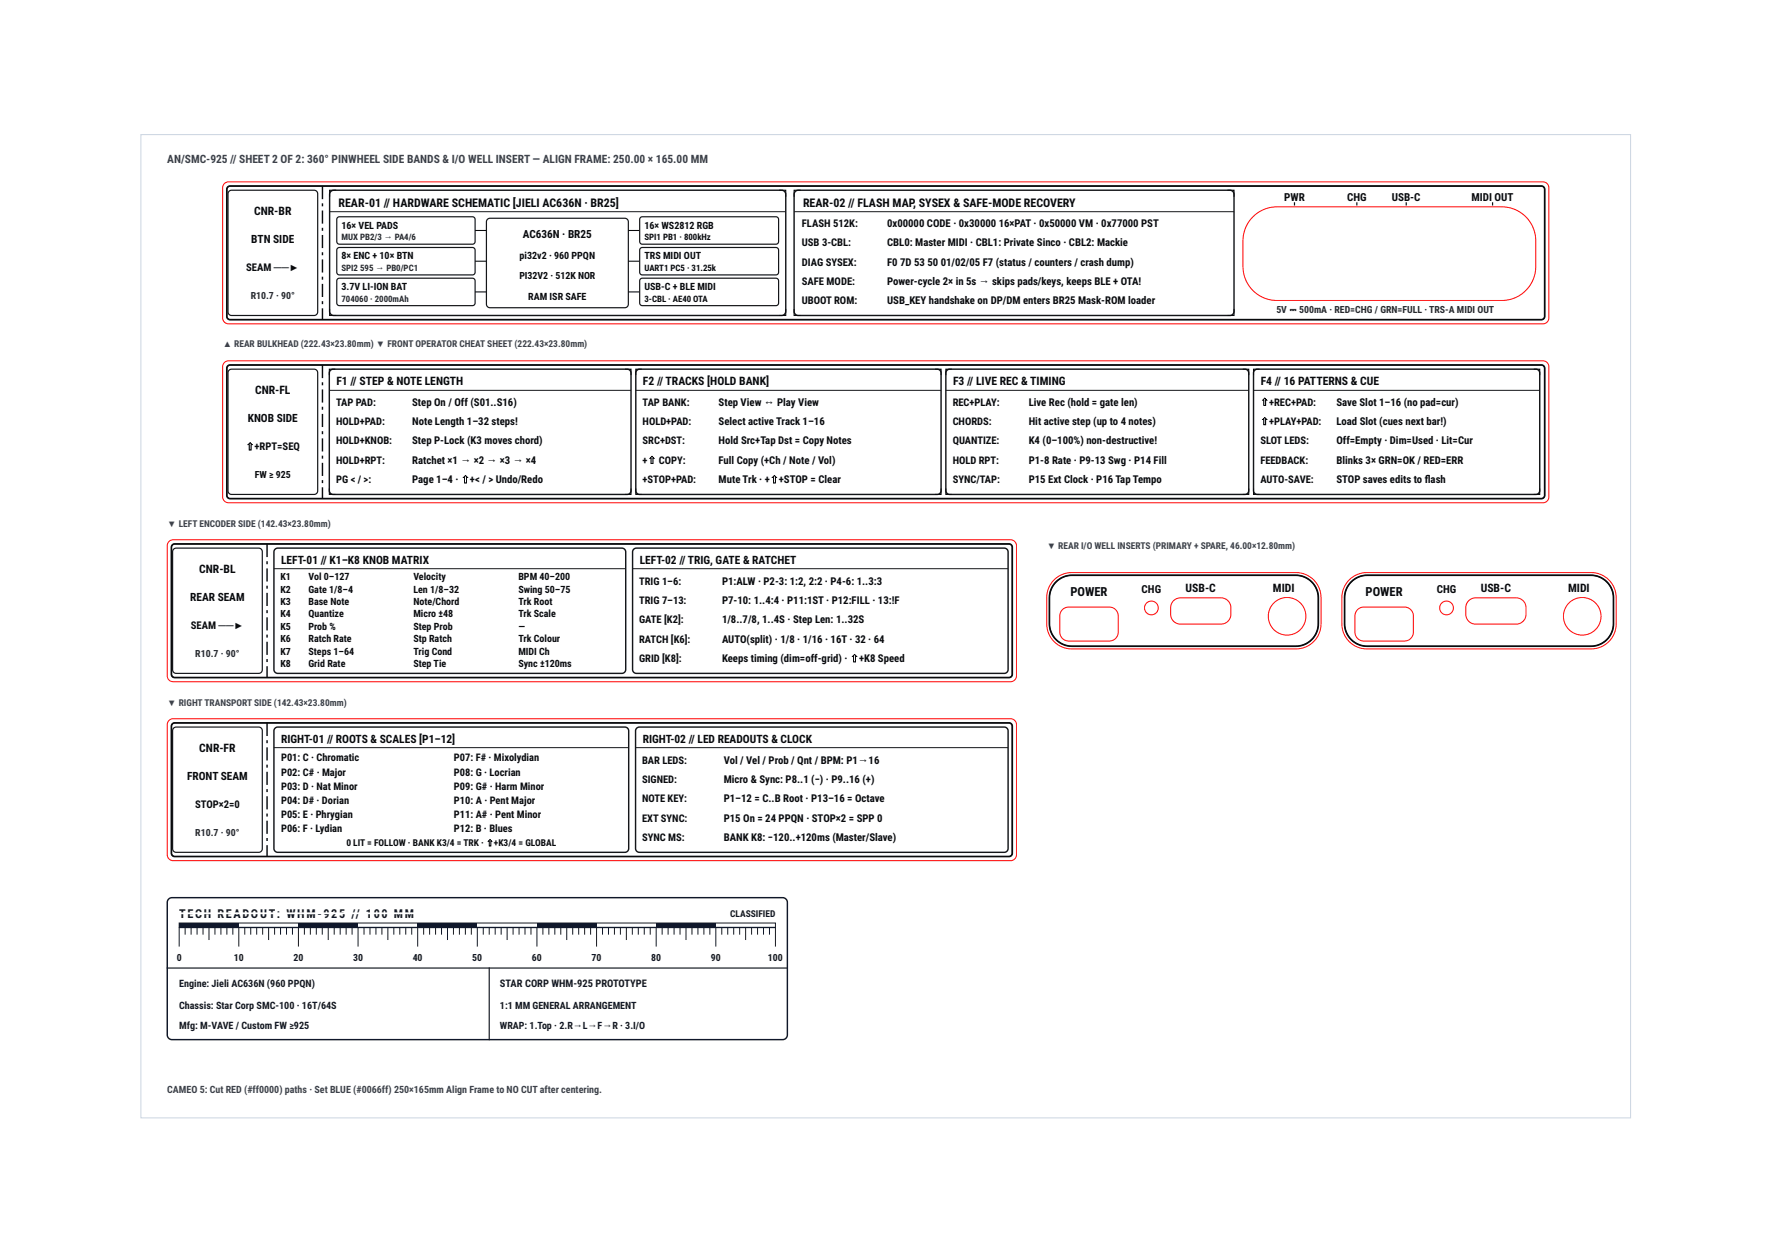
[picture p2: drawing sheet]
<svg xmlns="http://www.w3.org/2000/svg" width="297mm" height="210mm" viewBox="0 0 297 210" stroke-linecap="round" stroke-linejoin="round" font-family="sans-serif">
<defs><g id="words">
<g font-size="2.1" fill="#090a0c">
<text x="179.5" y="99.9">POWER</text>
<text x="229" y="99.9">POWER</text>
</g>
<g font-size="2" fill="#090a0c">
<text x="56.8" y="34.6">REAR-01 // HARDWARE SCHEMATIC [JIELI AC636N · BR25]</text>
<text x="134.7" y="34.6">REAR-02 // FLASH MAP, SYSEX &amp; SAFE-MODE RECOVERY</text>
</g>
<text font-size="2" fill="#0f172a" x="30" y="153.8">TECH READOUT: WHM-925 // 100 MM</text>
<text font-size="1.9" fill="#334155" x="28" y="27.3">AN/SMC-925 // SHEET 2 OF 2: 360° PINWHEEL SIDE BANDS &amp; I/O WELL INSERT — ALIGN FRAME: 250.00 × 165.00 MM</text>
<g font-size="1.9" fill="#090a0c">
<text x="42.1" y="40.8">BTN SIDE</text>
<text x="42.6" y="36.1">CNR-BR</text>
<text x="87.7" y="39.8">AC636N · BR25</text>
<text x="56.4" y="64.6">F1 // STEP &amp; NOTE LENGTH</text>
<text x="107.8" y="64.6">F2 // TRACKS [HOLD BANK]</text>
<text x="159.8" y="64.6">F3 // LIVE REC &amp; TIMING</text>
<text x="211.4" y="64.6">F4 // 16 PATTERNS &amp; CUE</text>
<text x="41.6" y="70.8">KNOB SIDE</text>
<text x="42.8" y="66.1">CNR-FL</text>
<text x="47.1" y="94.5">LEFT-01 // K1–K8 KNOB MATRIX</text>
<text x="107.3" y="94.5">LEFT-02 // TRIG, GATE &amp; RATCHET</text>
<text x="31.9" y="100.8">REAR SEAM</text>
<text x="33.4" y="96.1">CNR-BL</text>
<text x="198.8" y="99.2">USB-C</text>
<text x="213.5" y="99.2">MIDI</text>
<text x="248.3" y="99.2">USB-C</text>
<text x="263" y="99.2">MIDI</text>
<text x="47.1" y="124.5">RIGHT-01 // ROOTS &amp; SCALES [P1–12]</text>
<text x="107.8" y="124.5">RIGHT-02 // LED READOUTS &amp; CLOCK</text>
<text x="31.4" y="130.8">FRONT SEAM</text>
<text x="33.4" y="126.1">CNR-FR</text>
</g>
<g font-size="1.8" fill="#090a0c">
<text x="215.4" y="33.7">PWR</text>
<text x="225.9" y="33.7">CHG</text>
<text x="233.4" y="33.7">USB-C</text>
<text x="246.8" y="33.7">MIDI OUT</text>
<text x="134.5" y="38">FLASH 512K:</text>
<text x="134.5" y="41.3">USB 3-CBL:</text>
<text x="148.8" y="38">0x00000 CODE · 0x30000</text>
<text x="148.8" y="41.3">CBL0: Master MIDI · CBL1: Private Sinco · CBL2: Mackie</text>
<text x="167.5" y="38">16×PAT · 0x50000 VM · 0x77000 PST</text>
<text x="41.3" y="45.5">SEAM ──►</text>
<text x="134.5" y="44.5">DIAG SYSEX:</text>
<text x="134.5" y="47.8">SAFE MODE:</text>
<text x="148.8" y="44.5">F0</text>
<text x="148.8" y="47.8">Power-cycle 2× in 5s → skips pads/keys, keeps BLE + OTA!</text>
<text x="151" y="44.5">7D 53</text>
<text x="155.5" y="44.5">50</text>
<text x="157.8" y="44.5">01/02/05 F7 (status / counters / crash dump)</text>
<text x="134.5" y="51">UBOOT ROM:</text>
<text x="148.8" y="51">USB_KEY handshake on DP/DM enters BR25 Mask-ROM loader</text>
<text x="56.4" y="68">TAP PAD:</text>
<text x="56.4" y="71.3">HOLD+PAD:</text>
<text x="69.1" y="68">Step On / Off (S01..S16)</text>
<text x="69.1" y="71.3">Note Length 1–32 steps!</text>
<text x="107.8" y="68">TAP BANK:</text>
<text x="107.8" y="71.3">HOLD+PAD:</text>
<text x="120.5" y="68">Step View ↔ Play View</text>
<text x="120.5" y="71.3">Select active Track 1–16</text>
<text x="159.8" y="68">REC+PLAY:</text>
<text x="159.8" y="71.3">CHORDS:</text>
<text x="172.5" y="68">Live Rec (hold = gate len)</text>
<text x="172.5" y="71.3">Hit active step (up to 4 notes)</text>
<text x="211.4" y="68">⇧+REC+PAD:</text>
<text x="211.4" y="71.3">⇧+PLAY+PAD:</text>
<text x="224.1" y="68">Save Slot 1–16 (no pad=cur)</text>
<text x="224.1" y="71.3">Load Slot (cues next bar!)</text>
<text x="41.2" y="75.5">⇧+RPT=SEQ</text>
<text x="56.4" y="74.5">HOLD+KNOB:</text>
<text x="56.4" y="77.8">HOLD+RPT:</text>
<text x="69.1" y="74.5">Step P-Lock (K3 moves chord)</text>
<text x="69.1" y="77.8">Ratchet ×1 → ×2 → ×3 → ×4</text>
<text x="107.8" y="74.5">SRC+DST:</text>
<text x="107.8" y="77.8">+⇧ COPY:</text>
<text x="120.5" y="74.5">Hold Src+Tap Dst = Copy Notes</text>
<text x="120.5" y="77.8">Full Copy (+Ch / Note / Vol)</text>
<text x="159.8" y="74.5">QUANTIZE:</text>
<text x="159.8" y="77.8">HOLD RPT:</text>
<text x="172.5" y="74.5">K4 (0–100%) non-destructive!</text>
<text x="172.5" y="77.8">P1-8 Rate · P9-13 Swg · P14 Fill</text>
<text x="211.4" y="74.5">SLOT LEDS:</text>
<text x="211.4" y="77.8">FEEDBACK:</text>
<text x="224.1" y="74.5">Off=Empty · Dim=Used · Lit=Cur</text>
<text x="224.1" y="77.8">Blinks 3× GRN=OK / RED=ERR</text>
<text x="56.4" y="81">PG &lt; / &gt;:</text>
<text x="69.1" y="81">Page 1–4 · ⇧+&lt; / &gt; Undo/Redo</text>
<text x="107.8" y="81">+STOP+PAD:</text>
<text x="120.5" y="81">Mute Trk · +⇧+STOP = Clear</text>
<text x="159.8" y="81">SYNC/TAP:</text>
<text x="172.5" y="81">P15 Ext Clock · P16 Tap Tempo</text>
<text x="211.4" y="81">AUTO-SAVE:</text>
<text x="224.1" y="81">STOP saves edits to fl ash</text>
<text x="107.2" y="98">TRIG 1–6:</text>
<text x="107.2" y="101.3">TRIG 7–13:</text>
<text x="121.1" y="98">P1:ALW · P2-3: 1:2, 2:2 · P4-6: 1..3:3</text>
<text x="121.1" y="101.3">P7-10: 1..4:4 · P11:1ST · P12:FILL · 13:!F</text>
<text x="191.5" y="99.4">CHG</text>
<text x="241" y="99.4">CHG</text>
<text x="32" y="105.5">SEAM ──►</text>
<text x="107.2" y="104.5">GATE [K2]:</text>
<text x="107.2" y="107.8">RATCH [K6]:</text>
<text x="121.1" y="104.5">1/8..7/8, 1..4S · Step Len: 1..32S</text>
<text x="121.1" y="107.8">AUTO(split) · 1/8 · 1/16 · 16T · 32 · 64</text>
<text x="107.2" y="111">GRID [K8]:</text>
<text x="121.1" y="111">Keeps timing (dim=off-grid) · ⇧+K8 Speed</text>
<text x="107.7" y="128">BAR LEDS:</text>
<text x="107.7" y="131.3">SIGNED:</text>
<text x="121.4" y="128">Vol / Vel / Prob / Qnt / BPM: P1→16</text>
<text x="121.4" y="131.3">Micro &amp; Sync: P8..1 (−) · P9..16 (+)</text>
<text x="32.7" y="135.5">STOP×2=0</text>
<text x="107.7" y="134.5">NOTE KEY:</text>
<text x="107.7" y="137.8">EXT SYNC:</text>
<text x="121.4" y="134.5">P1–12 = C..B Root · P13–16 = Octave</text>
<text x="121.4" y="137.8">P15 On = 24 PPQN · STOP×2 = SPP 0</text>
<text x="107.7" y="141">SYNC MS:</text>
<text x="121.4" y="141">BANK K8: −120..+120ms (Master/Slave)</text>
</g>
<g font-size="1.7" fill="#090a0c">
<text x="57.3" y="38.3">16× VEL PADS</text>
<text x="108.1" y="38.3">16× WS2812 RGB</text>
<text x="57.3" y="43.5">8× ENC + 10× BTN</text>
<text x="87.1" y="43.3">pi32v2 · 960 PPQN</text>
<text x="108.1" y="43.5">TRS MIDI OUT</text>
<text x="57.3" y="48.6">3.7V LI-ION BAT</text>
<text x="88.6" y="50.2">RAM ISR SAFE</text>
<text x="108.1" y="48.6">USB-C + BLE MIDI</text>
<text x="47" y="97.3">K1</text>
<text x="47" y="99.3">K2</text>
<text x="47" y="101.4">K3</text>
<text x="51.7" y="97.3">Vol 0–127</text>
<text x="51.7" y="99.3">Gate 1/8–4</text>
<text x="51.7" y="101.4">Base Note</text>
<text x="69.3" y="97.3">Velocity</text>
<text x="69.3" y="99.3">Len 1/8–32</text>
<text x="69.3" y="101.4">Note/Chord</text>
<text x="86.9" y="97.3">BPM 40–200</text>
<text x="86.9" y="99.3">Swing 50–75</text>
<text x="86.9" y="101.4">Trk Root</text>
<text x="47" y="103.5">K4</text>
<text x="47" y="105.6">K5</text>
<text x="47" y="107.7">K6</text>
<text x="51.7" y="103.5">Quantize</text>
<text x="51.7" y="105.6">Prob %</text>
<text x="51.7" y="107.7">Ratch Rate</text>
<text x="69.3" y="103.5">Micro ±48</text>
<text x="69.3" y="105.6">Step Prob</text>
<text x="69.3" y="107.7">Stp Ratch</text>
<text x="86.9" y="103.5">Trk Scale</text>
<text x="86.9" y="105.6">—</text>
<text x="86.9" y="107.7">Trk Colour</text>
<text x="47" y="109.7">K7</text>
<text x="47" y="111.8">K8</text>
<text x="51.7" y="109.7">Steps 1–64</text>
<text x="51.7" y="111.8">Grid Rate</text>
<text x="69.3" y="109.7">Trig Cond</text>
<text x="69.3" y="111.8">Step Tie</text>
<text x="86.9" y="109.7">MIDI Ch</text>
<text x="86.9" y="111.8">Sync ±120ms</text>
<text x="47.1" y="127.6">P01: C · Chromatic</text>
<text x="47.1" y="130">P02: C# · Major</text>
<text x="76.1" y="127.6">P07: F# · Mixolydian</text>
<text x="76.1" y="130">P08: G · Locrian</text>
<text x="47.1" y="132.4">P03: D · Nat Minor</text>
<text x="47.1" y="134.8">P04: D# · Dorian</text>
<text x="47.1" y="137.2">P05: E · Phrygian</text>
<text x="76.1" y="132.4">P09: G# · Harm Minor</text>
<text x="76.1" y="134.8">P10: A · Pent Major</text>
<text x="76.1" y="137.2">P11: A# · Pent Minor</text>
<text x="47.1" y="139.5">P06: F · Lydian</text>
<text x="76.1" y="139.5">P12: B · Blues</text>
</g>
<g font-size="1.7" fill="#0f172a">
<text x="30" y="165.5">Engine: Jieli AC636N (960 PPQN)</text>
<text x="83.8" y="165.5">STAR CORP WHM-925 PROTOTYPE</text>
<text x="30" y="169.1">Chassis: Star Corp SMC-100 · 16T/64S</text>
<text x="30" y="172.6">Mfg: M-VAVE / Custom FW ≥925</text>
<text x="83.8" y="169.1">1:1 MM GENERAL ARRANGEMENT</text>
<text x="83.8" y="172.6">WRAP: 1.Top · 2.R→L→F→R · 3.I/O</text>
</g>
<text font-size="1.7" fill="#334155" x="28" y="183.3">CAMEO 5: Cut RED (#ff0000) paths · Set BLUE (#0066ff) 250×165mm Align Frame to NO CUT after centering.</text>
<g font-size="1.6" fill="#090a0c">
<text x="87.1" y="46.8">PI32V2 · 512K NOR</text>
<text x="42.7" y="80.1">FW ≥ 925</text>
<text x="58.1" y="141.9">0 LIT = FOLLOW · BANK K3/4 = TRK · ⇧+K3/4 = GLOBAL</text>
</g>
<g font-size="1.6" fill="#262930">
<text x="42" y="50.1">R10.7 · 90°</text>
<text x="214.1" y="52.4">5V ⎓ 500mA · RED=CHG / GRN=FULL · TRS-A MIDI OUT</text>
<text x="32.8" y="110.1">R10.7 · 90°</text>
<text x="32.8" y="140.1">R10.7 · 90°</text>
</g>
<g font-size="1.6" fill="#334155">
<text x="37.3" y="58.1">▲ REAR BULKHEAD (222.43×23.80mm) ▼ FRONT OPERATOR CHEAT SHEET (222.43×23.80mm)</text>
<text x="28" y="88.3">▼ LEFT ENCODER SIDE (142.43×23.80mm)</text>
<text x="175.5" y="92">▼ REAR I/O WELL INSERTS (PRIMARY + SPARE, 46.00×12.80mm)</text>
<text x="28" y="118.3">▼ RIGHT TRANSPORT SIDE (142.43×23.80mm)</text>
</g>
<g font-size="1.6" fill="#0f172a">
<text x="122.5" y="153.7">CLASSIFIED</text>
<text x="29.6" y="161.1">0</text>
<text x="39.2" y="161.1">10</text>
<text x="49.2" y="161.1">20</text>
<text x="59.2" y="161.1">30</text>
<text x="69.2" y="161.1">40</text>
<text x="79.2" y="161.1">50</text>
<text x="89.2" y="161.1">60</text>
<text x="99.2" y="161.1">70</text>
<text x="109.2" y="161.1">80</text>
<text x="119.2" y="161.1">90</text>
<text x="128.8" y="161.1">100</text>
</g>
<g font-size="1.5" fill="#262930">
<text x="57.3" y="40.3">MUX PB2/3 → PA4/6</text>
<text x="57.3" y="45.4">SPI2</text>
<text x="60.4" y="45.4">595 → PB0/PC1</text>
<text x="57.3" y="50.6">704060 · 2000mAh</text>
</g>
<g font-size="1.5" fill="#090a0c">
<text x="108.1" y="40.3">SPI1 PB1 · 800kHz</text>
<text x="108.1" y="45.4">UART1 PC5 · 31.25k</text>
<text x="108.1" y="50.6">3-CBL · AE40 OTA</text>
</g>
</g></defs>
<path d="M23.6 22.6h249.9v164.8h-249.9z" fill="none" stroke="#cbd5e1" stroke-width=".17"/>
<path d="M35.8 29h225.5v26.8h-225.5z" fill="#fff"/>
<path d="M38.2 31.4l.4-.2h219.9a.6 .6 0 0 1 .6 .6v21.2a.6 .6 0 0 1-.6 .6h-219.9a.6 .6 0 0 1-.6-.6v-21.2z" fill="none" stroke="#141619" stroke-width=".17"/>
<path d="M38.2 31.4l.4-.2h219.9a.55 .55 0 0 1 .6 .5v21.3a.55 .55 0 0 1-.6 .6h-219.9a.55 .55 0 0 1-.6-.6v-21.3z" fill="none" stroke="#090a0c" stroke-width=".28"/>
<path d="M38.4 32.1l.4-.2h13.9a.6 .6 0 0 1 .6 .6v19.8a.6 .6 0 0 1-.6 .6h-13.9a.6 .6 0 0 1-.6-.6v-19.8z" fill="#fff"/>
<path d="M38.4 32.1l.4-.2h13.9a.6 .6 0 0 1 .6 .6v19.8a.6 .6 0 0 1-.6 .6h-13.9a.6 .6 0 0 1-.6-.6v-19.8z" fill="none" stroke="#141619" stroke-width=".2"/>
<path d="M54 31.2h.2v2.2h-.2zM54 34.1h.2v.5h-.2zM54 35.3h.2v2.2h-.2zM54 38.2h.2v.5h-.2zM54 39.4h.2v2.2h-.2zM54 42.3h.2v.5h-.2zM54 43.5h.2v2.2h-.2zM54 46.4h.2v.5h-.2zM54 47.6h.2v2.2h-.2zM54 50.5h.2v.5h-.2zM54 51.7h.2v1.9h-.2z" fill="#090a0c"/>
<path d="M55.5 32.1l.5-.2h75.1a.7 .7 0 0 1 .7 .7v19.6a.7 .7 0 0 1-.7 .7h-75.1a.7 .7 0 0 1-.7-.7v-19.6z" fill="#fff"/>
<path d="M55.5 32.1l.5-.2h75.1a.7 .7 0 0 1 .7 .7v19.6a.7 .7 0 0 1-.7 .7h-75.1a.7 .7 0 0 1-.7-.7v-19.6z" fill="none" stroke="#141619" stroke-width=".24"/>
<path d="M56.4 31.9h-1.1v1.1M130.7 31.9h1.1v1.1M55.3 51.8v1.1h1.1M131.8 51.8v1.1h-1.1" fill="none" stroke="#090a0c" stroke-width=".18"/>
<path d="M55.3 35.5h76.5" fill="none" stroke="#141619" stroke-width=".17"/>
<path d="M81.8 36.8l.4-.2h22.6a.6 .6 0 0 1 .6 .6v13.8a.6 .6 0 0 1-.6 .6h-22.6a.6 .6 0 0 1-.6-.6v-13.8z" fill="#fff"/>
<path d="M81.8 36.8l.4-.2h22.6a.6 .6 0 0 1 .6 .6v13.8a.6 .6 0 0 1-.6 .6h-22.6a.6 .6 0 0 1-.6-.6v-13.8z" fill="none" stroke="#141619" stroke-width=".2"/>
<path d="M56.6 36.5l.3-.2h22.3a.45 .45 0 0 1 .5 .5v3.7a.45 .45 0 0 1-.5 .4h-22.3a.45 .45 0 0 1-.4-.4v-3.7z" fill="#fff"/>
<path d="M56.6 36.5l.3-.2h22.3a.45 .45 0 0 1 .5 .5v3.7a.45 .45 0 0 1-.5 .4h-22.3a.45 .45 0 0 1-.4-.4v-3.7z" fill="none" stroke="#141619" stroke-width=".2"/>
<path d="M79.7 38.6h1.9" fill="none" stroke="#090a0c" stroke-width=".18"/>
<path d="M56.6 41.6l.3-.1h22.3a.45 .45 0 0 1 .5 .4v3.7a.45 .45 0 0 1-.5 .5h-22.3a.45 .45 0 0 1-.4-.5v-3.7z" fill="#fff"/>
<path d="M56.6 41.6l.3-.1h22.3a.45 .45 0 0 1 .5 .4v3.7a.45 .45 0 0 1-.5 .5h-22.3a.45 .45 0 0 1-.4-.5v-3.7z" fill="none" stroke="#141619" stroke-width=".2"/>
<path d="M79.7 43.8h1.9" fill="none" stroke="#090a0c" stroke-width=".18"/>
<path d="M56.6 46.8l.3-.2h22.3a.45 .45 0 0 1 .5 .5v3.7a.45 .45 0 0 1-.5 .4h-22.3a.45 .45 0 0 1-.4-.4v-3.7z" fill="#fff"/>
<path d="M56.6 46.8l.3-.2h22.3a.45 .45 0 0 1 .5 .5v3.7a.45 .45 0 0 1-.5 .4h-22.3a.45 .45 0 0 1-.4-.4v-3.7z" fill="none" stroke="#141619" stroke-width=".2"/>
<path d="M105.4 38.6h1.9M79.7 48.9h1.9" fill="none" stroke="#090a0c" stroke-width=".18"/>
<path d="M107.4 36.5l.3-.2h22.4a.45 .45 0 0 1 .5 .5v3.7a.45 .45 0 0 1-.5 .4h-22.4a.45 .45 0 0 1-.4-.4v-3.7z" fill="#fff"/>
<path d="M107.4 36.5l.3-.2h22.4a.45 .45 0 0 1 .5 .5v3.7a.45 .45 0 0 1-.5 .4h-22.4a.45 .45 0 0 1-.4-.4v-3.7z" fill="none" stroke="#141619" stroke-width=".2"/>
<path d="M105.4 43.8h1.9" fill="none" stroke="#090a0c" stroke-width=".18"/>
<path d="M107.4 41.6l.3-.1h22.4a.45 .45 0 0 1 .5 .4v3.7a.45 .45 0 0 1-.5 .5h-22.4a.45 .45 0 0 1-.4-.5v-3.7z" fill="#fff"/>
<path d="M107.4 41.6l.3-.1h22.4a.45 .45 0 0 1 .5 .4v3.7a.45 .45 0 0 1-.5 .5h-22.4a.45 .45 0 0 1-.4-.5v-3.7z" fill="none" stroke="#141619" stroke-width=".2"/>
<path d="M105.4 48.9h1.9" fill="none" stroke="#090a0c" stroke-width=".18"/>
<path d="M107.4 46.8l.3-.2h22.4a.45 .45 0 0 1 .5 .5v3.7a.45 .45 0 0 1-.5 .4h-22.4a.45 .45 0 0 1-.4-.4v-3.7z" fill="#fff"/>
<path d="M107.4 46.8l.3-.2h22.4a.45 .45 0 0 1 .5 .5v3.7a.45 .45 0 0 1-.5 .4h-22.4a.45 .45 0 0 1-.4-.4v-3.7z" fill="none" stroke="#141619" stroke-width=".2"/>
<path d="M133.4 32.1l.5-.2h72.4a.7 .7 0 0 1 .7 .7v19.6a.7 .7 0 0 1-.7 .7h-72.4a.7 .7 0 0 1-.7-.7v-19.6z" fill="#fff"/>
<path d="M133.4 32.1l.5-.2h72.4a.7 .7 0 0 1 .7 .7v19.6a.7 .7 0 0 1-.7 .7h-72.4a.7 .7 0 0 1-.7-.7v-19.6z" fill="none" stroke="#141619" stroke-width=".24"/>
<path d="M134.3 31.9h-1.1v1.1M205.9 31.9h1.1v1.1M133.2 51.8v1.1h1.1M207 51.8v1.1h-1.1" fill="none" stroke="#090a0c" stroke-width=".18"/>
<path d="M133.2 35.5h73.8" fill="none" stroke="#141619" stroke-width=".17"/>
<path d="M217.1 33.9v.5M227.6 33.9v.5M235.8 33.9v.5M250.3 33.9v.5" fill="none" stroke="#090a0c" stroke-width=".2"/>
<path d="M37.6 30.8l.7-.3h220.5a1 1 0 0 1 1 1v21.8a1 1 0 0 1-1 1h-220.5a1 1 0 0 1-1-1v-21.8zM210.1 36.3a5.7 5.7 0 0 1 4.1-1.6h37.7a5.7 5.7 0 0 1 5.7 5.7v4.3a5.7 5.7 0 0 1-5.7 5.7h-37.7a5.7 5.7 0 0 1-5.7-5.7v-4.3a5.7 5.7 0 0 1 1.6-4.1z" fill="none" stroke="#f00" stroke-width=".17"/>
<path d="M35.8 59h225.5v26.8h-225.5z" fill="#fff"/>
<path d="M38.2 61.4l.4-.2h219.9a.6 .6 0 0 1 .6 .6v21.2a.6 .6 0 0 1-.6 .6h-219.9a.6 .6 0 0 1-.6-.6v-21.2z" fill="none" stroke="#141619" stroke-width=".17"/>
<path d="M38.2 61.3l.4-.1h219.9a.55 .55 0 0 1 .6 .5v21.3a.55 .55 0 0 1-.6 .6h-219.9a.55 .55 0 0 1-.6-.6v-21.3z" fill="none" stroke="#090a0c" stroke-width=".28"/>
<path d="M38.4 62.1l.4-.2h13.9a.6 .6 0 0 1 .6 .6v19.8a.6 .6 0 0 1-.6 .6h-13.9a.6 .6 0 0 1-.6-.6v-19.8z" fill="#fff"/>
<path d="M38.4 62.1l.4-.2h13.9a.6 .6 0 0 1 .6 .6v19.8a.6 .6 0 0 1-.6 .6h-13.9a.6 .6 0 0 1-.6-.6v-19.8z" fill="none" stroke="#141619" stroke-width=".2"/>
<path d="M54 61.2h.2v2.2h-.2zM54 64.1h.2v.5h-.2zM54 65.3h.2v2.2h-.2zM54 68.2h.2v.5h-.2zM54 69.4h.2v2.2h-.2zM54 72.3h.2v.5h-.2zM54 73.5h.2v2.2h-.2zM54 76.4h.2v.5h-.2zM54 77.6h.2v2.2h-.2zM54 80.5h.2v.5h-.2zM54 81.7h.2v1.9h-.2z" fill="#090a0c"/>
<path d="M55.4 62.1l.5-.2h49.3a.65 .65 0 0 1 .6 .6v19.7a.65 .65 0 0 1-.6 .7h-49.3a.65 .65 0 0 1-.7-.7v-19.7z" fill="#fff"/>
<path d="M55.4 62.1l.5-.2h49.3a.65 .65 0 0 1 .6 .6v19.7a.65 .65 0 0 1-.6 .7h-49.3a.65 .65 0 0 1-.7-.7v-19.7z" fill="none" stroke="#141619" stroke-width=".24"/>
<path d="M56.2 61.9h-1v1M104.8 61.9h1v1M55.2 81.9v1h1M105.8 81.9v1h-1" fill="none" stroke="#090a0c" stroke-width=".18"/>
<path d="M55.2 65.4h50.6" fill="none" stroke="#141619" stroke-width=".17"/>
<path d="M106.8 62.1l.5-.2h49.9a.65 .65 0 0 1 .6 .6v19.7a.65 .65 0 0 1-.6 .7h-49.9a.65 .65 0 0 1-.7-.7v-19.7z" fill="#fff"/>
<path d="M106.8 62.1l.5-.2h49.9a.65 .65 0 0 1 .6 .6v19.7a.65 .65 0 0 1-.6 .7h-49.9a.65 .65 0 0 1-.7-.7v-19.7z" fill="none" stroke="#141619" stroke-width=".24"/>
<path d="M107.6 61.9h-1v1M156.8 61.9h1v1M106.6 81.9v1h1M157.8 81.9v1h-1" fill="none" stroke="#090a0c" stroke-width=".18"/>
<path d="M106.6 65.4h51.2" fill="none" stroke="#141619" stroke-width=".17"/>
<path d="M158.8 62.1l.5-.2h49.5a.65 .65 0 0 1 .6 .6v19.7a.65 .65 0 0 1-.6 .7h-49.5a.65 .65 0 0 1-.7-.7v-19.7z" fill="#fff"/>
<path d="M158.8 62.1l.5-.2h49.5a.65 .65 0 0 1 .6 .6v19.7a.65 .65 0 0 1-.6 .7h-49.5a.65 .65 0 0 1-.7-.7v-19.7z" fill="none" stroke="#141619" stroke-width=".24"/>
<path d="M159.6 61.9h-1v1M208.4 61.9h1v1M158.6 81.9v1h1M209.4 81.9v1h-1" fill="none" stroke="#090a0c" stroke-width=".18"/>
<path d="M158.6 65.4h50.8" fill="none" stroke="#141619" stroke-width=".17"/>
<path d="M210.4 62.1l.5-.2h46.7a.65 .65 0 0 1 .6 .6v19.7a.65 .65 0 0 1-.6 .7h-46.7a.65 .65 0 0 1-.7-.7v-19.7z" fill="#fff"/>
<path d="M210.4 62.1l.5-.2h46.7a.65 .65 0 0 1 .6 .6v19.7a.65 .65 0 0 1-.6 .7h-46.7a.65 .65 0 0 1-.7-.7v-19.7z" fill="none" stroke="#141619" stroke-width=".24"/>
<path d="M211.2 61.9h-1v1M257.2 61.9h1v1M210.2 81.9v1h1M258.2 81.9v1h-1" fill="none" stroke="#090a0c" stroke-width=".18"/>
<path d="M210.2 65.4h48" fill="none" stroke="#141619" stroke-width=".17"/>
<path d="M37.6 60.8l.7-.3h220.5a1 1 0 0 1 1 1v21.8a1 1 0 0 1-1 1h-220.5a1 1 0 0 1-1-1v-21.8z" fill="none" stroke="#f00" stroke-width=".17"/>
<path d="M26.5 89h145.5v26.8h-145.5z" fill="#fff"/>
<path d="M28.9 91.4l.4-.2h139.9a.6 .6 0 0 1 .6 .6v21.2a.6 .6 0 0 1-.6 .6h-139.9a.6 .6 0 0 1-.6-.6v-21.2z" fill="none" stroke="#141619" stroke-width=".17"/>
<path d="M28.9 91.3l.4-.1h139.9a.55 .55 0 0 1 .6 .5v21.3a.55 .55 0 0 1-.6 .6h-139.9a.55 .55 0 0 1-.6-.6v-21.3z" fill="none" stroke="#090a0c" stroke-width=".28"/>
<path d="M29.1 92.1l.4-.2h13.9a.6 .6 0 0 1 .6 .6v19.8a.6 .6 0 0 1-.6 .6h-13.9a.6 .6 0 0 1-.6-.6v-19.8z" fill="#fff"/>
<path d="M29.1 92.1l.4-.2h13.9a.6 .6 0 0 1 .6 .6v19.8a.6 .6 0 0 1-.6 .6h-13.9a.6 .6 0 0 1-.6-.6v-19.8z" fill="none" stroke="#141619" stroke-width=".2"/>
<path d="M44.7 91.2h.2v2.2h-.2zM44.7 94.1h.2v.5h-.2zM44.7 95.3h.2v2.2h-.2zM44.7 98.2h.2v.5h-.2zM44.7 99.4h.2v2.2h-.2zM44.7 102.3h.2v.5h-.2zM44.7 103.5h.2v2.2h-.2zM44.7 106.4h.2v.5h-.2zM44.7 107.6h.2v2.2h-.2zM44.7 110.5h.2v.5h-.2zM44.7 111.7h.2v1.9h-.2z" fill="#090a0c"/>
<path d="M46.1 92.1l.5-.2h57.7a.65 .65 0 0 1 .6 .6v19.7a.65 .65 0 0 1-.6 .7h-57.7a.65 .65 0 0 1-.7-.7v-19.7z" fill="#fff"/>
<path d="M46.1 92.1l.5-.2h57.7a.65 .65 0 0 1 .6 .6v19.7a.65 .65 0 0 1-.6 .7h-57.7a.65 .65 0 0 1-.7-.7v-19.7z" fill="none" stroke="#141619" stroke-width=".24"/>
<path d="M45.9 95.3h59" fill="none" stroke="#141619" stroke-width=".17"/>
<path d="M106.3 92.1l.4-.2h61.7a.65 .65 0 0 1 .7 .6v19.7a.65 .65 0 0 1-.7 .7h-61.7a.65 .65 0 0 1-.6-.7v-19.7z" fill="#fff"/>
<path d="M106.3 92.1l.4-.2h61.7a.65 .65 0 0 1 .7 .6v19.7a.65 .65 0 0 1-.7 .7h-61.7a.65 .65 0 0 1-.6-.7v-19.7z" fill="none" stroke="#141619" stroke-width=".24"/>
<path d="M106.1 95.3h63" fill="none" stroke="#141619" stroke-width=".17"/>
<path d="M28.3 90.8l.7-.3h140.5a1 1 0 0 1 1 1v21.8a1 1 0 0 1-1 1h-140.5a1 1 0 0 1-1-1v-21.8z" fill="none" stroke="#f00" stroke-width=".17"/>
<path d="M174.3 94.8h48.4v15.2h-48.4z" fill="#fff"/>
<path d="M177.1 97.6a3.8 3.8 0 0 1 2.7-1.2h37.5a3.8 3.8 0 0 1 3.8 3.8v4.3a3.8 3.8 0 0 1-3.8 3.8h-37.5a3.8 3.8 0 0 1-3.8-3.8v-4.3a3.8 3.8 0 0 1 1.1-2.6z" fill="none" stroke="#141619" stroke-width=".17"/>
<path d="M177.1 97.6a3.8 3.8 0 0 1 2.7-1.2h37.5a3.8 3.8 0 0 1 3.8 3.8v4.3a3.8 3.8 0 0 1-3.8 3.8h-37.5a3.8 3.8 0 0 1-3.8-3.8v-4.3a3.8 3.8 0 0 1 1.1-2.6z" fill="none" stroke="#090a0c" stroke-width=".28"/>
<g fill="none" stroke="#f00" stroke-width=".17">
<path d="M176.8 97.2a4.2 4.2 0 0 1 2.9-1.2h37.6a4.2 4.2 0 0 1 4.2 4.2v4.4a4.2 4.2 0 0 1-4.2 4.2h-37.6a4.2 4.2 0 0 1-4.2-4.2v-4.4a4.2 4.2 0 0 1 1.3-3zM178.2 102.2l.3-.3 .6-.1h6.9a1.5 1.5 0 0 1 1.5 1.5v2.7a1.5 1.5 0 0 1-1.5 1.5h-6.8a1.5 1.5 0 0 1-1.5-1.5v-2.9l.2-.5zM196.8 100.7l.4-.3 .6-.2h7a1.65 1.65 0 0 1 1.6 1.7v1.1a1.65 1.65 0 0 1-1.6 1.6h-6.8a1.65 1.65 0 0 1-1.7-1.6l.1-1.4z"/>
<circle cx="193.1" cy="101.9" r="1.15"/>
<circle cx="215.9" cy="103.3" r="3.1"/>
</g>
<path d="M223.8 94.8h48.4v15.2h-48.4z" fill="#fff"/>
<path d="M226.6 97.6a3.8 3.8 0 0 1 2.7-1.2h37.5a3.8 3.8 0 0 1 3.8 3.8v4.3a3.8 3.8 0 0 1-3.8 3.8h-37.5a3.8 3.8 0 0 1-3.8-3.8v-4.3a3.8 3.8 0 0 1 1.1-2.6z" fill="none" stroke="#141619" stroke-width=".17"/>
<path d="M226.6 97.6a3.8 3.8 0 0 1 2.7-1.2h37.5a3.8 3.8 0 0 1 3.8 3.8v4.3a3.8 3.8 0 0 1-3.8 3.8h-37.5a3.8 3.8 0 0 1-3.8-3.8v-4.3a3.8 3.8 0 0 1 1.1-2.6z" fill="none" stroke="#090a0c" stroke-width=".28"/>
<g fill="none" stroke="#f00" stroke-width=".17">
<path d="M226.3 97.2a4.2 4.2 0 0 1 2.9-1.2h37.6a4.2 4.2 0 0 1 4.2 4.2v4.4a4.2 4.2 0 0 1-4.2 4.2h-37.6a4.2 4.2 0 0 1-4.2-4.2v-4.4a4.2 4.2 0 0 1 1.3-3zM227.7 102.2l.3-.3 .6-.1h6.9a1.5 1.5 0 0 1 1.5 1.5v2.7a1.5 1.5 0 0 1-1.5 1.5h-6.8a1.5 1.5 0 0 1-1.5-1.5v-2.9l.2-.5zM246.3 100.7l.4-.3 .6-.2h7a1.65 1.65 0 0 1 1.6 1.7v1.1a1.65 1.65 0 0 1-1.6 1.6h-6.8a1.65 1.65 0 0 1-1.7-1.6l.1-1.4z"/>
<circle cx="242.6" cy="101.9" r="1.15"/>
<circle cx="265.4" cy="103.3" r="3.1"/>
</g>
<path d="M26.5 119h145.5v26.8h-145.5z" fill="#fff"/>
<path d="M28.9 121.4l.4-.2h139.9a.6 .6 0 0 1 .6 .6v21.2a.6 .6 0 0 1-.6 .6h-139.9a.6 .6 0 0 1-.6-.6v-21.2z" fill="none" stroke="#141619" stroke-width=".17"/>
<path d="M28.9 121.3l.4-.1h139.9a.55 .55 0 0 1 .6 .5v21.3a.55 .55 0 0 1-.6 .6h-139.9a.55 .55 0 0 1-.6-.6v-21.3z" fill="none" stroke="#090a0c" stroke-width=".28"/>
<path d="M29.1 122.1l.4-.2h13.9a.6 .6 0 0 1 .6 .6v19.8a.6 .6 0 0 1-.6 .6h-13.9a.6 .6 0 0 1-.6-.6v-19.8z" fill="#fff"/>
<path d="M29.1 122.1l.4-.2h13.9a.6 .6 0 0 1 .6 .6v19.8a.6 .6 0 0 1-.6 .6h-13.9a.6 .6 0 0 1-.6-.6v-19.8z" fill="none" stroke="#141619" stroke-width=".2"/>
<path d="M44.7 121.2h.2v2.2h-.2zM44.7 124.1h.2v.5h-.2zM44.7 125.3h.2v2.2h-.2zM44.7 128.2h.2v.5h-.2zM44.7 129.4h.2v2.2h-.2zM44.7 132.3h.2v.5h-.2zM44.7 133.5h.2v2.2h-.2zM44.7 136.4h.2v.5h-.2zM44.7 137.6h.2v2.2h-.2zM44.7 140.5h.2v.5h-.2zM44.7 141.7h.2v1.9h-.2z" fill="#090a0c"/>
<path d="M46.1 122.1l.5-.2h58.2a.65 .65 0 0 1 .6 .6v19.7a.65 .65 0 0 1-.6 .7h-58.2a.65 .65 0 0 1-.7-.7v-19.7z" fill="#fff"/>
<path d="M46.1 122.1l.5-.2h58.2a.65 .65 0 0 1 .6 .6v19.7a.65 .65 0 0 1-.6 .7h-58.2a.65 .65 0 0 1-.7-.7v-19.7z" fill="none" stroke="#141619" stroke-width=".24"/>
<path d="M45.9 125.3h59.5" fill="none" stroke="#141619" stroke-width=".17"/>
<path d="M106.8 122.1l.4-.2h61.2a.65 .65 0 0 1 .7 .6v19.7a.65 .65 0 0 1-.7 .7h-61.2a.65 .65 0 0 1-.6-.7v-19.7z" fill="#fff"/>
<path d="M106.8 122.1l.4-.2h61.2a.65 .65 0 0 1 .7 .6v19.7a.65 .65 0 0 1-.7 .7h-61.2a.65 .65 0 0 1-.6-.7v-19.7z" fill="none" stroke="#141619" stroke-width=".24"/>
<path d="M106.6 125.3h62.5" fill="none" stroke="#141619" stroke-width=".17"/>
<path d="M28.3 120.8l.7-.3h140.5a1 1 0 0 1 1 1v21.8a1 1 0 0 1-1 1h-140.5a1 1 0 0 1-1-1v-21.8z" fill="none" stroke="#f00" stroke-width=".17"/>
<path d="M28.3 150.7l.5-.2h102.4a.8 .8 0 0 1 .8 .8v22.2a.8 .8 0 0 1-.8 .8h-102.4a.8 .8 0 0 1-.8-.8v-22.2z" fill="#fff"/>
<path d="M28.3 150.7l.5-.2h102.4a.8 .8 0 0 1 .8 .8v22.2a.8 .8 0 0 1-.8 .8h-102.4a.8 .8 0 0 1-.8-.8v-22.2z" fill="none" stroke="#0f172a" stroke-width=".24"/>
<path d="M30 155.5h100" fill="none" stroke="#0f172a" stroke-width=".22"/>
<path d="M30 154.7h100v.8h-100z" fill="none" stroke="#0f172a" stroke-width=".17"/>
<g fill="#0f172a">
<path d="M30 154.7h10v.8h-10z"/>
<path d="M50 154.7h10v.8h-10z"/>
<path d="M70 154.7h10v.8h-10z"/>
<path d="M90 154.7h10v.8h-10z"/>
<path d="M110 154.7h10v.8h-10z"/>
</g>
<g fill="none" stroke="#0f172a" stroke-width=".17">
<path d="M30 155.5v3.2M31 155.5v1.2M32 155.5v1.2M33 155.5v1.2M34 155.5v1.2M35 155.5v2.1M36 155.5v1.2M37 155.5v1.2M38 155.5v1.2M39 155.5v1.2M40 155.5v3.2M41 155.5v1.2"/>
<path d="M42 155.5v1.2M43 155.5v1.2M44 155.5v1.2M45 155.5v2.1M46 155.5v1.2M47 155.5v1.2M48 155.5v1.2M49 155.5v1.2M50 155.5v3.2M51 155.5v1.2M52 155.5v1.2M53 155.5v1.2"/>
<path d="M54 155.5v1.2M55 155.5v2.1M56 155.5v1.2M57 155.5v1.2M58 155.5v1.2M59 155.5v1.2M60 155.5v3.2M61 155.5v1.2M62 155.5v1.2M63 155.5v1.2M64 155.5v1.2M65 155.5v2.1"/>
<path d="M66 155.5v1.2M67 155.5v1.2M68 155.5v1.2M69 155.5v1.2M70 155.5v3.2M71 155.5v1.2M72 155.5v1.2M73 155.5v1.2M74 155.5v1.2M75 155.5v2.1M76 155.5v1.2M77 155.5v1.2"/>
<path d="M78 155.5v1.2M79 155.5v1.2M80 155.5v3.2M81 155.5v1.2M82 155.5v1.2M83 155.5v1.2M84 155.5v1.2M85 155.5v2.1M86 155.5v1.2M87 155.5v1.2M88 155.5v1.2M89 155.5v1.2"/>
<path d="M90 155.5v3.2M91 155.5v1.2M92 155.5v1.2M93 155.5v1.2M94 155.5v1.2M95 155.5v2.1M96 155.5v1.2M97 155.5v1.2M98 155.5v1.2M99 155.5v1.2M100 155.5v3.2M101 155.5v1.2"/>
<path d="M102 155.5v1.2M103 155.5v1.2M104 155.5v1.2M105 155.5v2.1M106 155.5v1.2M107 155.5v1.2M108 155.5v1.2M109 155.5v1.2M110 155.5v3.2M111 155.5v1.2M112 155.5v1.2M113 155.5v1.2"/>
<path d="M114 155.5v1.2M115 155.5v2.1M116 155.5v1.2M117 155.5v1.2M118 155.5v1.2M119 155.5v1.2M120 155.5v3.2M121 155.5v1.2M122 155.5v1.2M123 155.5v1.2M124 155.5v1.2M125 155.5v2.1"/>
<path d="M126 155.5v1.2M127 155.5v1.2M128 155.5v1.2M129 155.5v1.2M130 155.5v3.2"/>
</g>
<path d="M28 162.3h104M82 162.3v12" fill="none" stroke="#0f172a" stroke-width=".2"/>
<use href="#words"/>
</svg>
